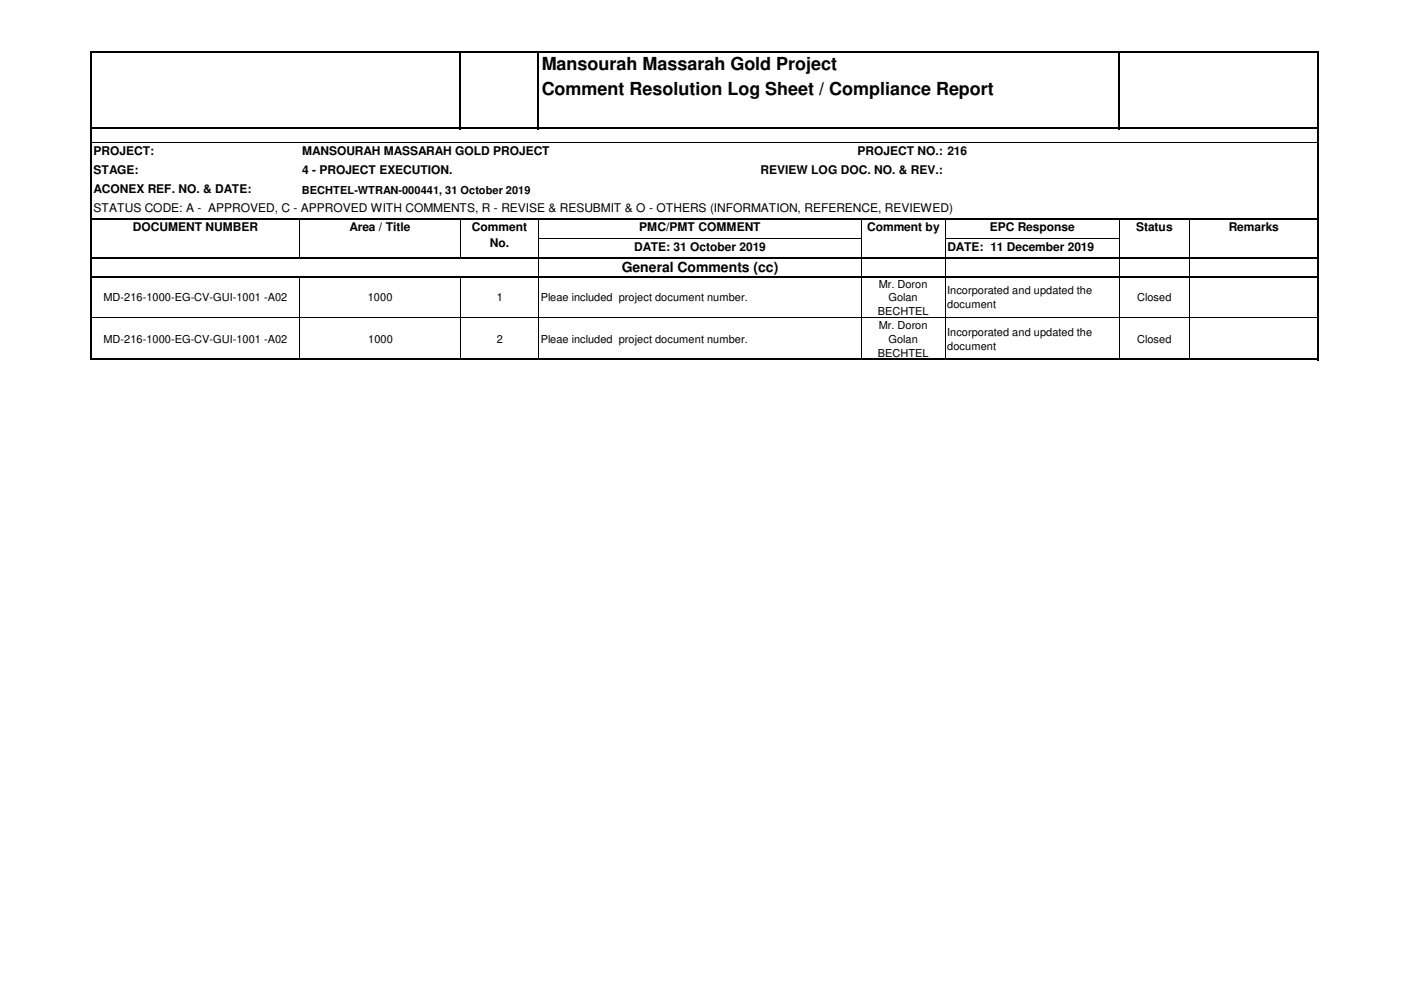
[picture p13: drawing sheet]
<svg xmlns="http://www.w3.org/2000/svg" width="297mm" height="210mm" viewBox="0 0 297 210" stroke-linecap="round" stroke-linejoin="round" font-family="sans-serif">
<defs><g id="words">
<g font-size="3.8">
<text x="114.8" y="14.8">Mansourah Massarah Gold Project</text>
<text x="114.8" y="20.2">Comment Resolution Log Sheet / Compliance Report</text>
</g>
<text font-size="3" x="131.8" y="57.6">General Comments (cc)</text>
<g font-size="2.5">
<text x="19.9" y="32.8">PROJECT:</text>
<text x="64" y="32.8">MANSOURAH MASSARAH GOLD PROJECT</text>
<text x="181.8" y="32.8">PROJECT NO.: 216</text>
<text x="19.9" y="36.9">STAGE:</text>
<text x="19.9" y="40.9">ACONEX REF. NO. &amp; DATE:</text>
<text x="64" y="36.9">4 - PROJECT EXECUTION.</text>
<text x="161.2" y="36.9">REVIEW LOG DOC. NO. &amp; REV.:</text>
<text x="19.9" y="44.9">STATUS CODE: A - APPROVED, C - APPROVED WITH COMMENTS, R - REVISE &amp; RESUBMIT &amp; O - OTHERS (INFORMATION, REFERENCE, REVIEWED)</text>
<text x="28.2" y="49.1">DOCUMENT NUMBER</text>
<text x="74.1" y="49.1">Area / Title</text>
<text x="100.1" y="49.1">Comment</text>
<text x="103.9" y="52.3">No.</text>
<text x="134.4" y="53.1">DATE: 31 October 2019</text>
<text x="135.5" y="49.1">PMC/PMT COMMENT</text>
<text x="183.9" y="49.1">Comment by</text>
<text x="200.9" y="53.1">DATE: 11 December 2019</text>
<text x="209.8" y="49.1">EPC Response</text>
<text x="240.9" y="49.1">Status</text>
<text x="260.5" y="49.1">Remarks</text>
</g>
<g font-size="2.3">
<text x="64" y="41.2">BECHTEL-WTRAN-000441, 31 October 2019</text>
<text x="22" y="63.9">MD-216-1000-EG-CV-GUI-1001 -A02</text>
<text x="78" y="63.9">1000</text>
<text x="105.3" y="63.9">1</text>
<text x="114.6" y="63.9">Pleae included project document number.</text>
<text x="186.3" y="61">Mr. Doron</text>
<text x="188.4" y="63.9">Golan</text>
<text x="200.8" y="62.4">Incorporated and updated the</text>
<text x="200.8" y="65.4">document</text>
<text x="241.1" y="63.9">Closed</text>
<text x="186.1" y="66.9">BECHTEL</text>
<text x="186.3" y="69.7">Mr. Doron</text>
<text x="200.8" y="71.2">Incorporated and updated the</text>
<text x="22" y="72.6">MD-216-1000-EG-CV-GUI-1001 -A02</text>
<text x="78.1" y="72.6">1000</text>
<text x="105.3" y="72.6">2</text>
<text x="114.6" y="72.6">Pleae included project document number.</text>
<text x="186.1" y="75.6">BECHTEL</text>
<text x="188.4" y="72.6">Golan</text>
<text x="200.8" y="74.1">document</text>
<text x="241.1" y="72.6">Closed</text>
</g>
</g></defs>
<path d="M19.3 10.9v65.5M97.6 11.3v16.1M114.2 11.3v16.1M237.3 11.3v16.1M279.4 11.3v65.1M19.6 27.2h260.1M19.6 46.5h260.1M19.6 54.6h260.1M19.6 58.7h260.1M19.6 76.2h260.1" fill="none" stroke="#000" stroke-width=".42"/>
<g fill="none" stroke="#000" stroke-width=".21">
<path d="M19.6 30.2h259.6M63.6 46.7v7.7M63.6 58.9v17M97.6 46.7v7.7M97.6 58.9v17M114.2 46.7v7.7M114.2 54.8v3.7M114.2 58.9v17M114.3 50.6h68.4M182.6 46.7v7.7M182.6 54.8v3.7M182.6 58.9v17"/>
<path d="M200.4 46.7v7.7M200.4 54.8v3.7M200.4 58.9v17M200.5 50.6h36.9M237.3 46.7v7.7M237.3 54.8v3.7M237.3 58.9v17M252.2 46.7v7.7M252.2 54.8v3.7M252.2 58.9v17M19.6 67.4h259.6"/>
</g>
<path d="M19.6 11.1h260.1" fill="none" stroke="#000" stroke-width=".34"/>
<use href="#words"/>
</svg>
